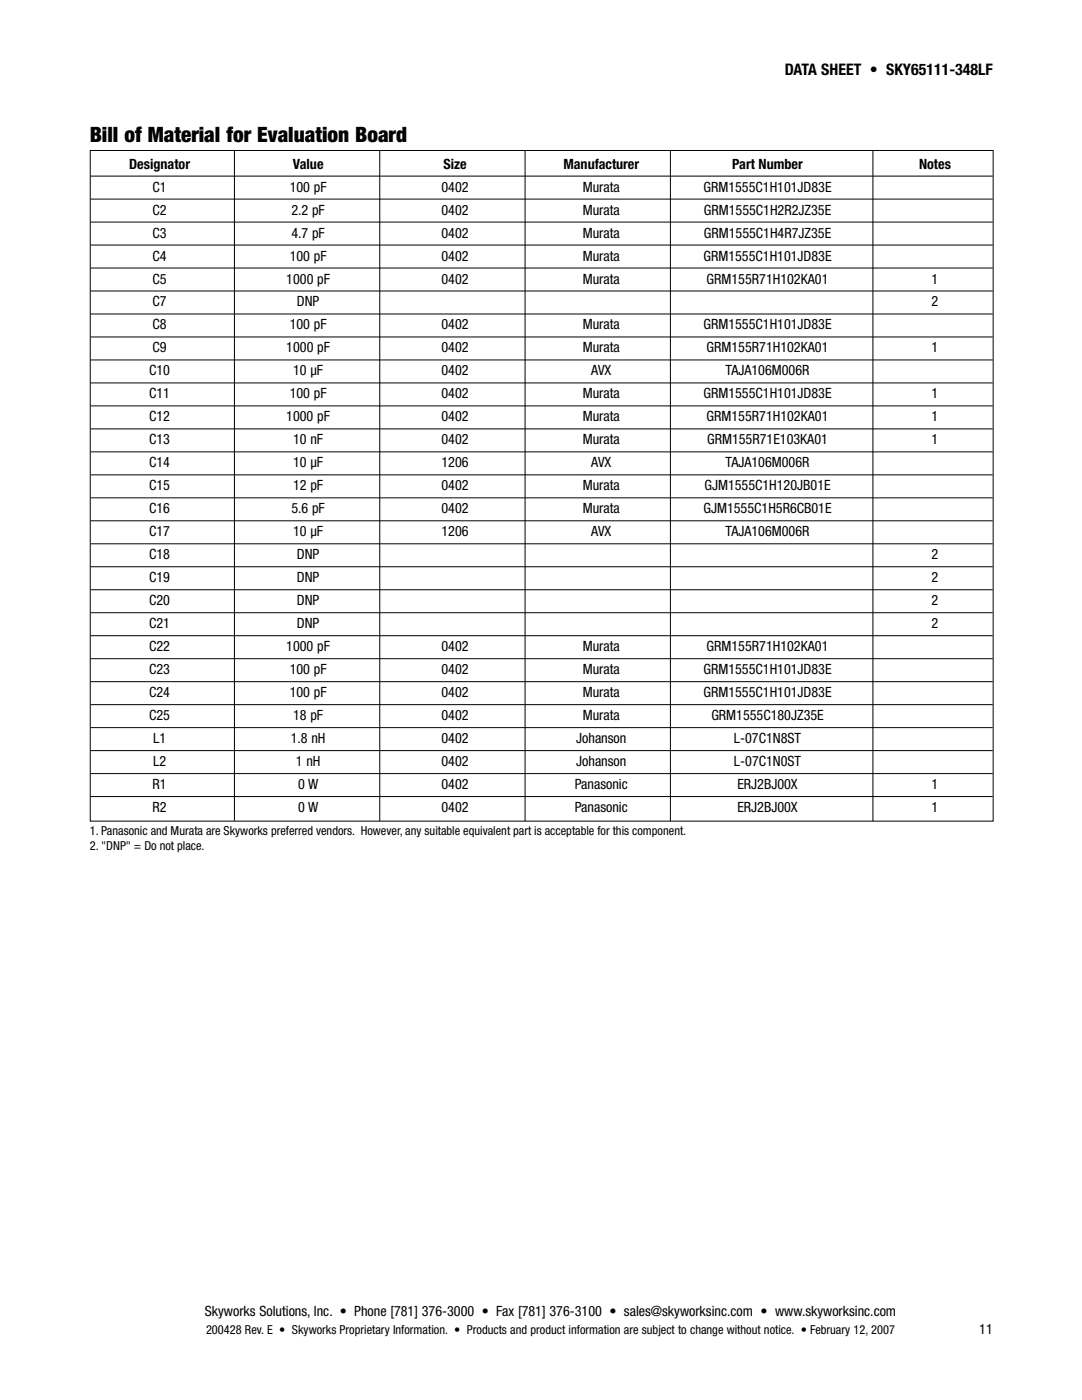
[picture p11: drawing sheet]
<svg xmlns="http://www.w3.org/2000/svg" width="216mm" height="279mm" viewBox="0 0 216 279" stroke-linecap="round" stroke-linejoin="round" font-family="sans-serif">
<defs><g id="words">
<text font-size="4.2" x="17.9" y="28.4">Bill of Material for Evaluation Board</text>
<text font-size="3.2" x="156.6" y="15">DATA SHEET • SKY65111-348LF</text>
<g font-size="2.8">
<text x="25.8" y="33.6">Designator</text>
<text x="58.4" y="33.6">Value</text>
<text x="88.5" y="33.6">Size</text>
<text x="112.4" y="33.6">Manufacturer</text>
<text x="146.1" y="33.6">Part Number</text>
<text x="183.4" y="33.6">Notes</text>
<text x="30.4" y="38.2">C1</text>
<text x="57.8" y="38.2">100 pF</text>
<text x="88.1" y="38.2">0402</text>
<text x="116.3" y="38.2">Murata</text>
<text x="140.4" y="38.2">GRM1555C1H101JD83E</text>
<text x="30.4" y="42.8">C2</text>
<text x="30.4" y="47.4">C3</text>
<text x="58.1" y="42.8">2.2 pF</text>
<text x="58.1" y="47.4">4.7 pF</text>
<text x="88.1" y="42.8">0402</text>
<text x="88.1" y="47.4">0402</text>
<text x="116.3" y="42.8">Murata</text>
<text x="116.3" y="47.4">Murata</text>
<text x="140.5" y="42.8">GRM1555C1H2R2JZ35E</text>
<text x="140.5" y="47.4">GRM1555C1H4R7JZ35E</text>
<text x="30.4" y="52">C4</text>
<text x="57.8" y="52">100 pF</text>
<text x="88.1" y="52">0402</text>
<text x="116.3" y="52">Murata</text>
<text x="140.4" y="52">GRM1555C1H101JD83E</text>
<text x="30.4" y="56.6">C5</text>
<text x="57.1" y="56.6">1000 pF</text>
<text x="88.1" y="56.6">0402</text>
<text x="116.3" y="56.6">Murata</text>
<text x="141" y="56.6">GRM155R71H102KA01</text>
<text x="185.9" y="56.6">1</text>
<text x="30.4" y="61.2">C7</text>
<text x="30.4" y="65.8">C8</text>
<text x="57.8" y="65.8">100 pF</text>
<text x="59.2" y="61.2">DNP</text>
<text x="88.1" y="65.8">0402</text>
<text x="116.3" y="65.8">Murata</text>
<text x="140.4" y="65.8">GRM1555C1H101JD83E</text>
<text x="185.9" y="61.2">2</text>
<text x="30.4" y="70.3">C9</text>
<text x="57.1" y="70.3">1000 pF</text>
<text x="88.1" y="70.3">0402</text>
<text x="116.3" y="70.3">Murata</text>
<text x="141" y="70.3">GRM155R71H102KA01</text>
<text x="185.9" y="70.3">1</text>
<text x="29.8" y="74.9">C10</text>
<text x="58.5" y="74.9">10 µF</text>
<text x="88.1" y="74.9">0402</text>
<text x="118" y="74.9">AVX</text>
<text x="144.8" y="74.9">TAJA106M006R</text>
<text x="29.8" y="79.5">C11</text>
<text x="57.8" y="79.5">100 pF</text>
<text x="88.1" y="79.5">0402</text>
<text x="116.3" y="79.5">Murata</text>
<text x="140.4" y="79.5">GRM1555C1H101JD83E</text>
<text x="185.9" y="79.5">1</text>
<text x="29.8" y="84.1">C12</text>
<text x="29.8" y="88.7">C13</text>
<text x="57.1" y="84.1">1000 pF</text>
<text x="58.5" y="88.7">10 nF</text>
<text x="88.1" y="84.1">0402</text>
<text x="88.1" y="88.7">0402</text>
<text x="116.3" y="84.1">Murata</text>
<text x="116.3" y="88.7">Murata</text>
<text x="141" y="84.1">GRM155R71H102KA01</text>
<text x="141.1" y="88.7">GRM155R71E103KA01</text>
<text x="185.9" y="84.1">1</text>
<text x="185.9" y="88.7">1</text>
<text x="29.8" y="93.3">C14</text>
<text x="58.5" y="93.3">10 µF</text>
<text x="88.1" y="93.3">1206</text>
<text x="118" y="93.3">AVX</text>
<text x="144.8" y="93.3">TAJA106M006R</text>
<text x="29.8" y="97.9">C15</text>
<text x="58.5" y="97.9">12 pF</text>
<text x="88.1" y="97.9">0402</text>
<text x="116.3" y="97.9">Murata</text>
<text x="140.6" y="97.9">GJM1555C1H120JB01E</text>
<text x="29.8" y="102.4">C16</text>
<text x="29.8" y="107">C17</text>
<text x="58.1" y="102.4">5.6 pF</text>
<text x="58.5" y="107">10 µF</text>
<text x="88.1" y="102.4">0402</text>
<text x="88.1" y="107">1206</text>
<text x="116.3" y="102.4">Murata</text>
<text x="118" y="107">AVX</text>
<text x="140.4" y="102.4">GJM1555C1H5R6CB01E</text>
<text x="144.8" y="107">TAJA106M006R</text>
<text x="29.8" y="111.6">C18</text>
<text x="59.2" y="111.6">DNP</text>
<text x="185.9" y="111.6">2</text>
<text x="29.8" y="116.2">C19</text>
<text x="59.2" y="116.2">DNP</text>
<text x="185.9" y="116.2">2</text>
<text x="29.8" y="120.8">C20</text>
<text x="29.8" y="125.4">C21</text>
<text x="59.2" y="120.8">DNP</text>
<text x="59.2" y="125.4">DNP</text>
<text x="185.9" y="120.8">2</text>
<text x="185.9" y="125.4">2</text>
<text x="29.8" y="130">C22</text>
<text x="57.1" y="130">1000 pF</text>
<text x="88.1" y="130">0402</text>
<text x="116.3" y="130">Murata</text>
<text x="141" y="130">GRM155R71H102KA01</text>
<text x="29.8" y="134.5">C23</text>
<text x="57.8" y="134.5">100 pF</text>
<text x="88.1" y="134.5">0402</text>
<text x="116.3" y="134.5">Murata</text>
<text x="140.4" y="134.5">GRM1555C1H101JD83E</text>
<text x="29.8" y="139.1">C24</text>
<text x="29.8" y="143.7">C25</text>
<text x="57.8" y="139.1">100 pF</text>
<text x="58.5" y="143.7">18 pF</text>
<text x="88.1" y="139.1">0402</text>
<text x="88.1" y="143.7">0402</text>
<text x="116.3" y="139.1">Murata</text>
<text x="116.3" y="143.7">Murata</text>
<text x="140.4" y="139.1">GRM1555C1H101JD83E</text>
<text x="141.9" y="143.7">GRM1555C180JZ35E</text>
<text x="30.6" y="148.3">L1</text>
<text x="58" y="148.3">1.8 nH</text>
<text x="88.1" y="148.3">0402</text>
<text x="115" y="148.3">Johanson</text>
<text x="146.5" y="148.3">L-07C1N8ST</text>
<text x="30.6" y="152.9">L2</text>
<text x="59" y="152.9">1 nH</text>
<text x="88.1" y="152.9">0402</text>
<text x="115" y="152.9">Johanson</text>
<text x="146.5" y="152.9">L-07C1N0ST</text>
<text x="30.4" y="157.5">R1</text>
<text x="59.5" y="157.5">0 W</text>
<text x="88.1" y="157.5">0402</text>
<text x="114.7" y="157.5">Panasonic</text>
<text x="147.1" y="157.5">ERJ2BJ00X</text>
<text x="185.9" y="157.5">1</text>
<text x="30.4" y="162.1">R2</text>
<text x="59.5" y="162.1">0 W</text>
<text x="88.1" y="162.1">0402</text>
<text x="114.7" y="162.1">Panasonic</text>
<text x="147.1" y="162.1">ERJ2BJ00X</text>
<text x="185.9" y="162.1">1</text>
<text x="40.9" y="262.7">Skyworks Solutions, Inc. • Phone [781] 376-3000 • Fax [781] 376-3100 • sales@skyworksinc.com • www.skyworksinc.com</text>
<text x="195.4" y="266.2">11</text>
</g>
<g font-size="2.5">
<text x="17.9" y="166.7">1. Panasonic and Murata are Skyworks preferred vendors. However, any suitable equivalent part is acceptable for this component.</text>
<text x="17.9" y="169.6">2. &quot;DNP&quot; = Do not place.</text>
<text x="41.1" y="266.2">200428 Rev. E • Skyworks Proprietary Information. • Products and product information are subject to change without notice. • February 12, 2007</text>
</g>
</g></defs>
<g fill="none" stroke="#000" stroke-width=".2">
<path d="M18 30h180.2v133.9h-180.2zM18.1 35.1h180M18.1 39.7h180M46.8 30.1v133.7M75.8 30.1v133.8M104.8 30.1v133.8M133.8 30.1v133.8M174.2 30.1v133.8M18.1 44.3h180M18.1 48.9h180M18.1 53.5h180M18.1 58.1h180"/>
<path d="M18.1 62.7h180M18.1 67.3h180M18.1 71.8h180M18.1 76.4h180M18.1 81h180M18.1 85.6h180M18.1 90.2h180M18.1 94.8h180M18.1 99.4h180M18.1 103.9h180M18.1 108.5h180M18.1 113.1h180"/>
<path d="M18.1 117.7h180M18.1 122.3h180M18.1 126.9h180M18.1 131.5h180M18.1 136h180M18.1 140.6h180M18.1 145.2h180M18.1 149.8h180M18.1 154.4h180M18.1 159h180"/>
</g>
<use href="#words"/>
</svg>
